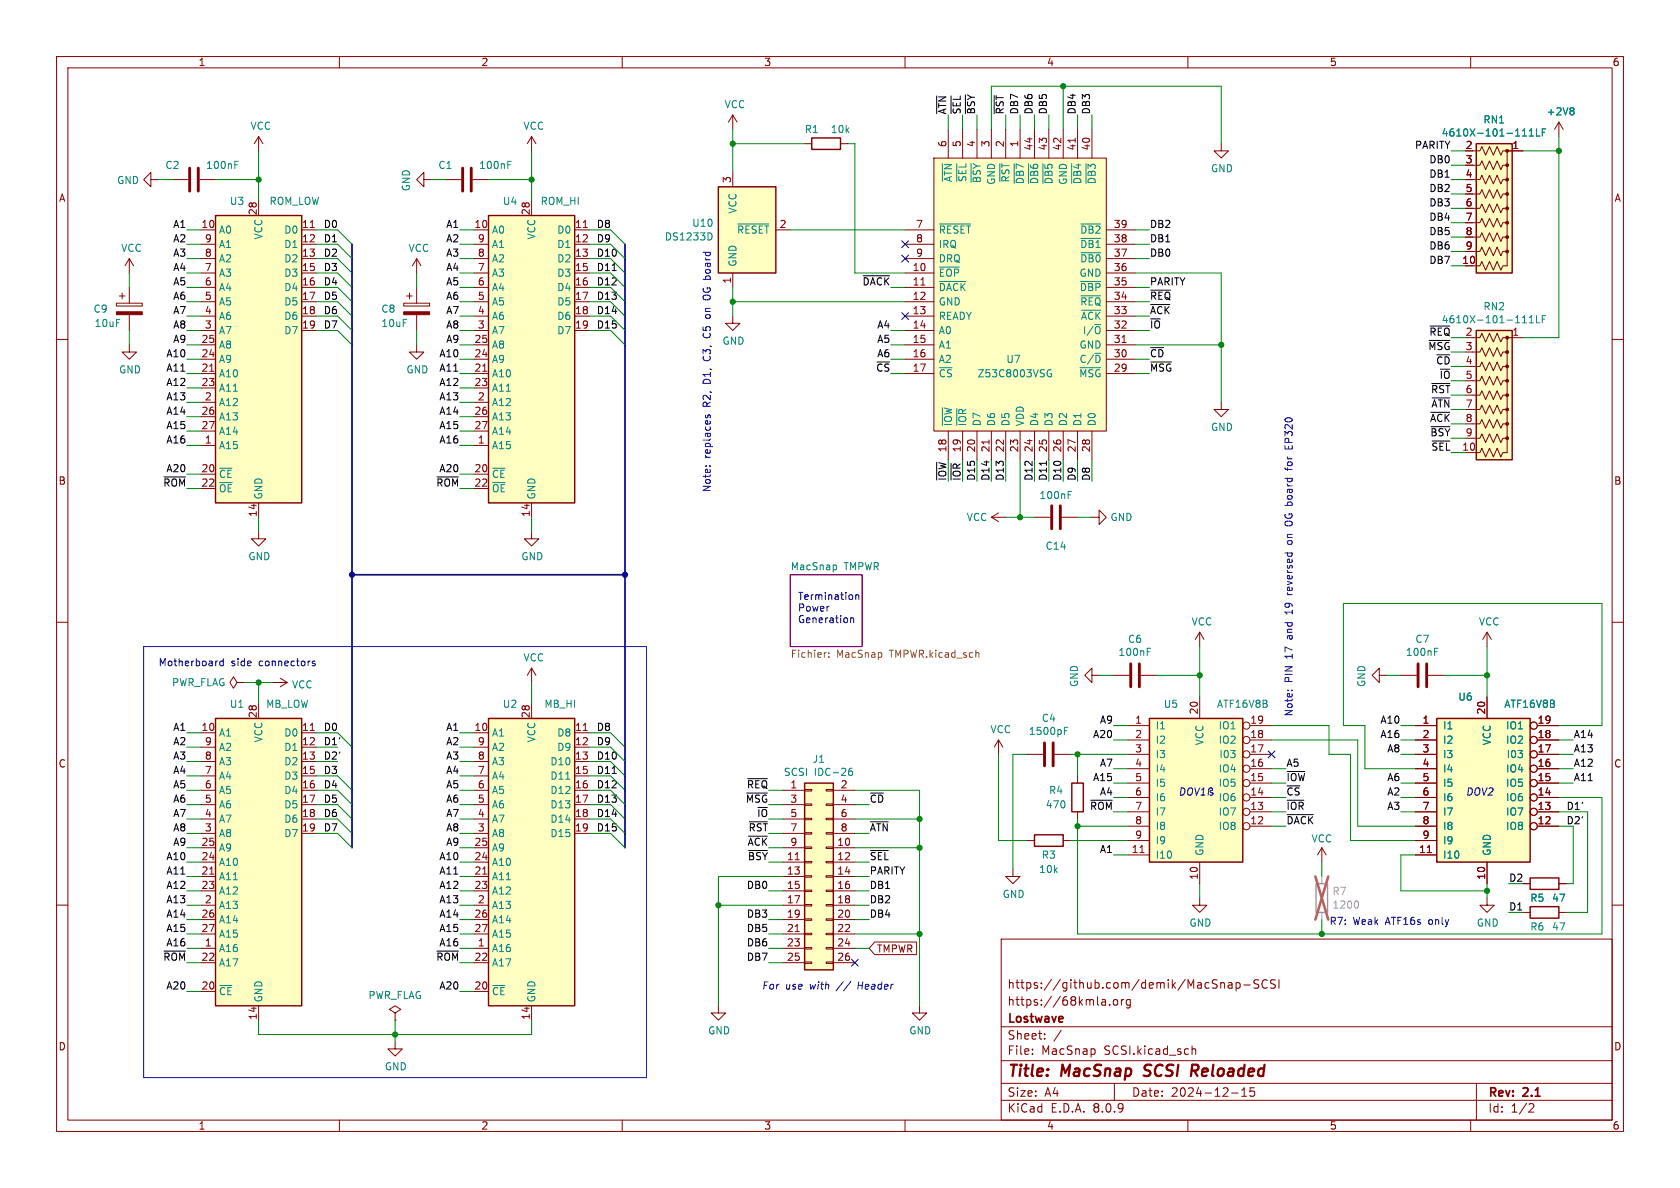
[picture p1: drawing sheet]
<svg xmlns="http://www.w3.org/2000/svg" width="297mm" height="210mm" viewBox="0 0 297 210" stroke-linecap="round" stroke-linejoin="round" font-family="sans-serif">
<defs><g id="words">
<g font-size="2.8" fill="#840000">
<text x="178" y="190.9">Title:</text>
<text x="187.7" y="190.9">MacSnap</text>
<text x="203.1" y="190.9">SCSI</text>
<text x="212.2" y="190.9">Reloaded</text>
</g>
<g font-size="2.1" fill="#840000">
<text x="178" y="178">https://68kmla.org</text>
<text x="178" y="175">https://github.com/demik/MacSnap-SCSI</text>
<text x="178" y="184">Sheet:</text>
<text x="178" y="181.2">Lostwave</text>
<text x="178" y="186.7">File:</text>
<text x="184.1" y="186.7">MacSnap</text>
<text x="195.2" y="186.7">SCSI.kicad_sch</text>
<text x="178" y="196.9">KiCad</text>
<text x="178" y="194.1">Size:</text>
<text x="184.7" y="194.1">A4</text>
<text x="185.7" y="196.9">E.D.A.</text>
<text x="193.3" y="196.9">8.0.9</text>
<text x="200" y="194.1">Date:</text>
<text x="207" y="194.1">2024-12-15</text>
<text x="263" y="194.3">Rev:</text>
<text x="263" y="196.9">Id:</text>
<text x="267.1" y="196.9">1/2</text>
<text x="269.4" y="194.3">2.1</text>
</g>
<g font-size="1.8" fill="#840000">
<text x="35" y="11.9">1</text>
<text x="85" y="11.9">2</text>
<text x="135" y="11.9">3</text>
<text x="185" y="11.9">4</text>
<text x="235" y="11.9">5</text>
<text x="285" y="11.9">6</text>
<text x="167.4" y="26.1" transform="rotate(-90 167.4 26.1)">6</text>
<text x="169.9" y="26.1" transform="rotate(-90 169.9 26.1)">5</text>
<text x="172.5" y="26.1" transform="rotate(-90 172.5 26.1)">4</text>
<text x="175" y="26.1" transform="rotate(-90 175 26.1)">3</text>
<text x="177.5" y="26.1" transform="rotate(-90 177.5 26.1)">2</text>
<text x="180.1" y="26.1" transform="rotate(-90 180.1 26.1)">1</text>
<text x="182.6" y="26.7" transform="rotate(-90 182.6 26.7)">44</text>
<text x="185.2" y="26.7" transform="rotate(-90 185.2 26.7)">43</text>
<text x="187.7" y="26.7" transform="rotate(-90 187.7 26.7)">42</text>
<text x="190.2" y="26.7" transform="rotate(-90 190.2 26.7)">41</text>
<text x="192.8" y="26.7" transform="rotate(-90 192.8 26.7)">40</text>
<text x="259" y="26.4">2</text>
<text x="259" y="29">3</text>
<text x="267.3" y="26.4">1</text>
<text x="10.3" y="35.9">A</text>
<text x="129.3" y="32.5" transform="rotate(-90 129.3 32.5)">3</text>
<text x="259" y="31.5">4</text>
<text x="259" y="34">5</text>
<text x="285.3" y="35.9">A</text>
<text x="35.5" y="40.4">10</text>
<text x="45.5" y="38.1" transform="rotate(-90 45.5 38.1)">28</text>
<text x="53.3" y="40.4">11</text>
<text x="83.8" y="40.4">10</text>
<text x="93.7" y="38.1" transform="rotate(-90 93.7 38.1)">28</text>
<text x="101.6" y="40.4">11</text>
<text x="137.7" y="40.4">2</text>
<text x="161.9" y="40.4">7</text>
<text x="196.8" y="40.4">39</text>
<text x="259" y="36.6">6</text>
<text x="259" y="39.1">7</text>
<text x="259" y="41.7">8</text>
<text x="36.1" y="45.5">8</text>
<text x="36.1" y="42.9">9</text>
<text x="53.3" y="42.9">12</text>
<text x="53.3" y="45.5">13</text>
<text x="84.4" y="45.5">8</text>
<text x="84.4" y="42.9">9</text>
<text x="101.6" y="42.9">12</text>
<text x="101.6" y="45.5">13</text>
<text x="161.9" y="42.9">8</text>
<text x="161.9" y="45.5">9</text>
<text x="196.8" y="45.5">37</text>
<text x="196.8" y="42.9">38</text>
<text x="258.4" y="46.7">10</text>
<text x="259" y="44.2">9</text>
<text x="36.1" y="53.1">5</text>
<text x="36.1" y="50.5">6</text>
<text x="36.1" y="48">7</text>
<text x="53.3" y="48">15</text>
<text x="53.3" y="50.5">16</text>
<text x="53.3" y="53.1">17</text>
<text x="84.4" y="53.1">5</text>
<text x="84.4" y="50.5">6</text>
<text x="84.4" y="48">7</text>
<text x="101.6" y="48">15</text>
<text x="101.6" y="50.5">16</text>
<text x="101.6" y="53.1">17</text>
<text x="129.3" y="50.2" transform="rotate(-90 129.3 50.2)">1</text>
<text x="161.2" y="48">10</text>
<text x="161.2" y="50.5">11</text>
<text x="161.2" y="53.1">12</text>
<text x="196.8" y="53.1">34</text>
<text x="196.8" y="50.5">35</text>
<text x="196.8" y="48">36</text>
<text x="36.1" y="58.2">3</text>
<text x="36.1" y="55.6">4</text>
<text x="53.3" y="55.6">18</text>
<text x="53.3" y="58.2">19</text>
<text x="84.4" y="58.2">3</text>
<text x="84.4" y="55.6">4</text>
<text x="101.6" y="55.6">18</text>
<text x="101.6" y="58.2">19</text>
<text x="161.2" y="55.6">13</text>
<text x="161.2" y="58.2">14</text>
<text x="196.8" y="58.2">32</text>
<text x="196.8" y="55.6">33</text>
<text x="267.3" y="59.4">1</text>
<text x="35.5" y="65.8">21</text>
<text x="35.5" y="63.2">24</text>
<text x="35.5" y="60.7">25</text>
<text x="83.8" y="65.8">21</text>
<text x="83.8" y="63.2">24</text>
<text x="83.8" y="60.7">25</text>
<text x="161.2" y="60.7">15</text>
<text x="161.2" y="63.2">16</text>
<text x="161.2" y="65.8">17</text>
<text x="196.8" y="65.8">29</text>
<text x="196.8" y="63.2">30</text>
<text x="196.8" y="60.7">31</text>
<text x="35.5" y="68.3">23</text>
<text x="36.1" y="70.9">2</text>
<text x="83.8" y="68.3">23</text>
<text x="84.4" y="70.9">2</text>
<text x="35.5" y="73.4">26</text>
<text x="35.5" y="75.9">27</text>
<text x="83.8" y="73.4">26</text>
<text x="83.8" y="75.9">27</text>
<text x="35.5" y="83.6">20</text>
<text x="36.1" y="78.5">1</text>
<text x="83.8" y="83.6">20</text>
<text x="84.4" y="78.5">1</text>
<text x="172.5" y="80.1" transform="rotate(-90 172.5 80.1)">20</text>
<text x="175" y="80.1" transform="rotate(-90 175 80.1)">21</text>
<text x="177.5" y="80.1" transform="rotate(-90 177.5 80.1)">22</text>
<text x="180.1" y="80.1" transform="rotate(-90 180.1 80.1)">23</text>
<text x="182.6" y="80.1" transform="rotate(-90 182.6 80.1)">24</text>
<text x="185.2" y="80.1" transform="rotate(-90 185.2 80.1)">25</text>
<text x="187.7" y="80.1" transform="rotate(-90 187.7 80.1)">26</text>
<text x="190.2" y="80.1" transform="rotate(-90 190.2 80.1)">27</text>
<text x="192.8" y="80.1" transform="rotate(-90 192.8 80.1)">28</text>
<text x="10.3" y="85.9">B</text>
<text x="285.3" y="85.9">B</text>
<text x="45.5" y="91.5" transform="rotate(-90 45.5 91.5)">14</text>
<text x="93.7" y="91.5" transform="rotate(-90 93.7 91.5)">14</text>
<text x="35.5" y="129.3">10</text>
<text x="36.1" y="131.8">9</text>
<text x="45.5" y="127" transform="rotate(-90 45.5 127)">28</text>
<text x="53.3" y="129.3">11</text>
<text x="53.3" y="131.8">12</text>
<text x="83.8" y="129.3">10</text>
<text x="84.4" y="131.8">9</text>
<text x="93.7" y="127" transform="rotate(-90 93.7 127)">28</text>
<text x="101.6" y="129.3">11</text>
<text x="101.6" y="131.8">12</text>
<text x="200.6" y="128">1</text>
<text x="200.6" y="130.6">2</text>
<text x="211.8" y="126.4" transform="rotate(-90 211.8 126.4)">20</text>
<text x="220.9" y="130.6">18</text>
<text x="220.9" y="128">19</text>
<text x="251.4" y="128">1</text>
<text x="251.4" y="130.6">2</text>
<text x="262.6" y="126.4" transform="rotate(-90 262.6 126.4)">20</text>
<text x="271.7" y="130.6">18</text>
<text x="271.7" y="128">19</text>
<text x="10.3" y="135.9">C</text>
<text x="36.1" y="136.9">7</text>
<text x="36.1" y="134.4">8</text>
<text x="53.3" y="134.4">13</text>
<text x="53.3" y="136.9">15</text>
<text x="84.4" y="136.9">7</text>
<text x="84.4" y="134.4">8</text>
<text x="101.6" y="134.4">13</text>
<text x="101.6" y="136.9">15</text>
<text x="200.6" y="133.1">3</text>
<text x="200.6" y="135.6">4</text>
<text x="220.9" y="135.6">16</text>
<text x="220.9" y="133.1">17</text>
<text x="251.4" y="133.1">3</text>
<text x="251.4" y="135.6">4</text>
<text x="271.7" y="135.6">16</text>
<text x="271.7" y="133.1">17</text>
<text x="285.3" y="135.9">C</text>
<text x="36.1" y="142">5</text>
<text x="36.1" y="139.4">6</text>
<text x="53.3" y="139.4">16</text>
<text x="53.3" y="142">17</text>
<text x="84.4" y="142">5</text>
<text x="84.4" y="139.4">6</text>
<text x="101.6" y="139.4">16</text>
<text x="101.6" y="142">17</text>
<text x="139.6" y="139.4">1</text>
<text x="139.6" y="142">3</text>
<text x="148.5" y="139.4">2</text>
<text x="148.5" y="142">4</text>
<text x="200.6" y="138.2">5</text>
<text x="200.6" y="140.7">6</text>
<text x="200.6" y="143.3">7</text>
<text x="220.9" y="143.3">13</text>
<text x="220.9" y="140.7">14</text>
<text x="220.9" y="138.2">15</text>
<text x="251.4" y="138.2">5</text>
<text x="251.4" y="140.7">6</text>
<text x="251.4" y="143.3">7</text>
<text x="271.7" y="143.3">13</text>
<text x="271.7" y="140.7">14</text>
<text x="271.7" y="138.2">15</text>
<text x="35.5" y="149.6">25</text>
<text x="36.1" y="147.1">3</text>
<text x="36.1" y="144.5">4</text>
<text x="53.3" y="144.5">18</text>
<text x="53.3" y="147.1">19</text>
<text x="83.8" y="149.6">25</text>
<text x="84.4" y="147.1">3</text>
<text x="84.4" y="144.5">4</text>
<text x="101.6" y="144.5">18</text>
<text x="101.6" y="147.1">19</text>
<text x="139.6" y="144.5">5</text>
<text x="139.6" y="147.1">7</text>
<text x="139.6" y="149.6">9</text>
<text x="147.9" y="149.6">10</text>
<text x="148.5" y="144.5">6</text>
<text x="148.5" y="147.1">8</text>
<text x="200.6" y="145.8">8</text>
<text x="200.6" y="148.3">9</text>
<text x="220.9" y="145.8">12</text>
<text x="251.4" y="145.8">8</text>
<text x="251.4" y="148.3">9</text>
<text x="271.7" y="145.8">12</text>
<text x="35.5" y="154.7">21</text>
<text x="35.5" y="152.1">24</text>
<text x="83.8" y="154.7">21</text>
<text x="83.8" y="152.1">24</text>
<text x="139" y="154.7">13</text>
<text x="147.9" y="152.1">12</text>
<text x="147.9" y="154.7">14</text>
<text x="200" y="150.9">11</text>
<text x="211.8" y="155.6" transform="rotate(-90 211.8 155.6)">10</text>
<text x="250.8" y="150.9">11</text>
<text x="262.6" y="155.6" transform="rotate(-90 262.6 155.6)">10</text>
<text x="35.5" y="157.2">23</text>
<text x="36.1" y="159.8">2</text>
<text x="83.8" y="157.2">23</text>
<text x="84.4" y="159.8">2</text>
<text x="139" y="157.2">15</text>
<text x="139" y="159.8">17</text>
<text x="147.9" y="157.2">16</text>
<text x="147.9" y="159.8">18</text>
<text x="35.5" y="162.3">26</text>
<text x="35.5" y="164.8">27</text>
<text x="36.1" y="167.4">1</text>
<text x="83.8" y="162.3">26</text>
<text x="83.8" y="164.8">27</text>
<text x="84.4" y="167.4">1</text>
<text x="139" y="162.3">19</text>
<text x="139" y="164.8">21</text>
<text x="139" y="167.4">23</text>
<text x="147.9" y="162.3">20</text>
<text x="147.9" y="164.8">22</text>
<text x="147.9" y="167.4">24</text>
<text x="139" y="169.9">25</text>
<text x="147.9" y="169.9">26</text>
<text x="154.9" y="168.6">TMPWR</text>
<text x="35.5" y="175">20</text>
<text x="83.8" y="175">20</text>
<text x="10.3" y="185.9">D</text>
<text x="45.5" y="180.4" transform="rotate(-90 45.5 180.4)">14</text>
<text x="93.7" y="180.4" transform="rotate(-90 93.7 180.4)">14</text>
<text x="285.3" y="185.9">D</text>
<text x="35" y="199.9">1</text>
<text x="85" y="199.9">2</text>
<text x="135" y="199.9">3</text>
<text x="185" y="199.9">4</text>
<text x="235" y="199.9">5</text>
<text x="285" y="199.9">6</text>
</g>
<g font-size="1.8" fill="#008484">
<text x="44.2" y="23.1">VCC</text>
<text x="92.4" y="23.1">VCC</text>
<text x="128" y="19.3">VCC</text>
<text x="142.2" y="23.7">R1</text>
<text x="146.8" y="23.7">10k</text>
<text x="262.2" y="22">RN1</text>
<text x="273.3" y="20.6">+2V8</text>
<text x="254.8" y="24.3">4610X-101-111LF</text>
<text x="20.6" y="32.7">GND</text>
<text x="29.1" y="30.1">C2</text>
<text x="36.3" y="30.1">100nF</text>
<text x="72.7" y="33.9" transform="rotate(-90 72.7 33.9)">GND</text>
<text x="77.4" y="30.1">C1</text>
<text x="84.6" y="30.1">100nF</text>
<text x="168.5" y="32.3" transform="rotate(-90 168.5 32.3)">~{ATN}</text>
<text x="171" y="32.3" transform="rotate(-90 171 32.3)">~{SEL}</text>
<text x="173.6" y="32.5" transform="rotate(-90 173.6 32.5)">~{BSY}</text>
<text x="176.1" y="32.8" transform="rotate(-90 176.1 32.8)">GND</text>
<text x="178.7" y="32.4" transform="rotate(-90 178.7 32.4)">~{RST}</text>
<text x="181.2" y="32.7" transform="rotate(-90 181.2 32.7)">~{DB7}</text>
<text x="183.7" y="32.7" transform="rotate(-90 183.7 32.7)">~{DB6}</text>
<text x="186.3" y="32.7" transform="rotate(-90 186.3 32.7)">~{DB5}</text>
<text x="188.8" y="32.8" transform="rotate(-90 188.8 32.8)">GND</text>
<text x="191.4" y="32.7" transform="rotate(-90 191.4 32.7)">~{DB4}</text>
<text x="193.9" y="32.7" transform="rotate(-90 193.9 32.7)">~{DB3}</text>
<text x="214" y="30.7">GND</text>
<text x="38.6" y="41.5">A0</text>
<text x="40.5" y="36.4">U3</text>
<text x="47.6" y="36.4">ROM_LOW</text>
<text x="50.1" y="41.5">D0</text>
<text x="86.9" y="41.5">A0</text>
<text x="88.8" y="36.4">U4</text>
<text x="95.5" y="36.4">ROM_HI</text>
<text x="98.4" y="41.5">D0</text>
<text x="122.3" y="40.3">U10</text>
<text x="130.2" y="41.5">~{RESET}</text>
<text x="130.4" y="37.9" transform="rotate(-90 130.4 37.9)">VCC</text>
<text x="165.9" y="41.5">~{RESET}</text>
<text x="190.9" y="41.5">~{DB2}</text>
<text x="21.3" y="44.7">VCC</text>
<text x="38.6" y="46.6">A2</text>
<text x="38.6" y="44">A1</text>
<text x="46.6" y="42.4" transform="rotate(-90 46.6 42.4)">VCC</text>
<text x="50.1" y="44">D1</text>
<text x="50.1" y="46.6">D2</text>
<text x="72.1" y="44.7">VCC</text>
<text x="86.9" y="46.6">A2</text>
<text x="86.9" y="44">A1</text>
<text x="94.8" y="42.4" transform="rotate(-90 94.8 42.4)">VCC</text>
<text x="98.4" y="44">D1</text>
<text x="98.4" y="46.6">D2</text>
<text x="117.4" y="42.7">DS1233D</text>
<text x="130.4" y="47.2" transform="rotate(-90 130.4 47.2)">GND</text>
<text x="165.9" y="44">IRQ</text>
<text x="165.9" y="46.6">DRQ</text>
<text x="190.9" y="46.6">~{DB0}</text>
<text x="190.9" y="44">~{DB1}</text>
<text x="38.6" y="51.7">A4</text>
<text x="38.6" y="49.1">A3</text>
<text x="50.1" y="49.1">D3</text>
<text x="50.1" y="51.7">D4</text>
<text x="86.9" y="51.7">A4</text>
<text x="86.9" y="49.1">A3</text>
<text x="98.4" y="49.1">D3</text>
<text x="98.4" y="51.7">D4</text>
<text x="165.9" y="49.1">~{EOP}</text>
<text x="165.9" y="51.7">~{DACK}</text>
<text x="190.7" y="49.1">GND</text>
<text x="190.8" y="51.7">~{DBP}</text>
<text x="16.4" y="55.5">C9</text>
<text x="16.6" y="58">10uF</text>
<text x="38.6" y="59.3">A7</text>
<text x="38.6" y="56.7">A6</text>
<text x="38.6" y="54.2">A5</text>
<text x="50.1" y="54.2">D5</text>
<text x="50.1" y="56.7">D6</text>
<text x="50.1" y="59.3">D7</text>
<text x="67.3" y="55.5">C8</text>
<text x="67.3" y="58">10uF</text>
<text x="86.9" y="59.3">A7</text>
<text x="86.9" y="56.7">A6</text>
<text x="86.9" y="54.2">A5</text>
<text x="98.4" y="54.2">D5</text>
<text x="98.4" y="56.7">D6</text>
<text x="98.4" y="59.3">D7</text>
<text x="165.9" y="54.2">GND</text>
<text x="165.9" y="56.7">READY</text>
<text x="165.9" y="59.3">A0</text>
<text x="190.9" y="54.2">~{REQ}</text>
<text x="191" y="56.7">~{ACK}</text>
<text x="191.3" y="59.3">I/~{O}</text>
<text x="254.8" y="57.4">4610X-101-111LF</text>
<text x="262.2" y="55">RN2</text>
<text x="38.6" y="64.4">A9</text>
<text x="38.6" y="61.8">A8</text>
<text x="86.9" y="64.4">A9</text>
<text x="86.9" y="61.8">A8</text>
<text x="127.6" y="61.1">GND</text>
<text x="165.9" y="61.8">A1</text>
<text x="165.9" y="64.4">A2</text>
<text x="177.8" y="64.4">U7</text>
<text x="190.7" y="64.4">C/~{D}</text>
<text x="190.7" y="61.8">GND</text>
<text x="21" y="66.2">GND</text>
<text x="38.6" y="72">A12</text>
<text x="38.6" y="66.9">A10</text>
<text x="38.6" y="69.4">A11</text>
<text x="71.8" y="66.2">GND</text>
<text x="86.9" y="72">A12</text>
<text x="86.9" y="66.9">A10</text>
<text x="86.9" y="69.4">A11</text>
<text x="165.9" y="66.9">~{CS}</text>
<text x="172.7" y="66.9">Z53C8003VSG</text>
<text x="190.7" y="66.9">~{MSG}</text>
<text x="38.6" y="74.5">A13</text>
<text x="38.6" y="77.1">A14</text>
<text x="86.9" y="74.5">A13</text>
<text x="86.9" y="77.1">A14</text>
<text x="168.5" y="75.4" transform="rotate(-90 168.5 75.4)">~{IOW}</text>
<text x="171" y="75.4" transform="rotate(-90 171 75.4)">~{IOR}</text>
<text x="173.6" y="75.4" transform="rotate(-90 173.6 75.4)">D7</text>
<text x="176.1" y="75.4" transform="rotate(-90 176.1 75.4)">D6</text>
<text x="178.7" y="75.4" transform="rotate(-90 178.7 75.4)">D5</text>
<text x="181.2" y="75.4" transform="rotate(-90 181.2 75.4)">VDD</text>
<text x="183.7" y="75.4" transform="rotate(-90 183.7 75.4)">D4</text>
<text x="186.3" y="75.4" transform="rotate(-90 186.3 75.4)">D3</text>
<text x="188.8" y="75.4" transform="rotate(-90 188.8 75.4)">D2</text>
<text x="191.4" y="75.4" transform="rotate(-90 191.4 75.4)">D1</text>
<text x="193.9" y="75.4" transform="rotate(-90 193.9 75.4)">D0</text>
<text x="214" y="76.4">GND</text>
<text x="38.6" y="79.6">A15</text>
<text x="86.9" y="79.6">A15</text>
<text x="38.6" y="84.7">~{CE}</text>
<text x="38.6" y="87.2">~{OE}</text>
<text x="46.6" y="88.4" transform="rotate(-90 46.6 88.4)">GND</text>
<text x="86.9" y="84.7">~{CE}</text>
<text x="86.9" y="87.2">~{OE}</text>
<text x="94.8" y="88.4" transform="rotate(-90 94.8 88.4)">GND</text>
<text x="183.7" y="88.4">100nF</text>
<text x="170.8" y="92.3">VCC</text>
<text x="196.2" y="92.3">GND</text>
<text x="43.8" y="99.2">GND</text>
<text x="92.1" y="99.2">GND</text>
<text x="139.7" y="100.9">MacSnap</text>
<text x="149.2" y="100.9">TMPWR</text>
<text x="184.7" y="97.4">C14</text>
<text x="199.3" y="113.8">C6</text>
<text x="210.6" y="110.8">VCC</text>
<text x="250.1" y="113.8">C7</text>
<text x="261.4" y="110.8">VCC</text>
<text x="92.4" y="117.1">VCC</text>
<text x="197.6" y="116.2">100nF</text>
<text x="248.4" y="116.2">100nF</text>
<text x="30.3" y="121.5">PWR_FLAG</text>
<text x="40.5" y="125.3">U1</text>
<text x="46.9" y="125.3">MB_LOW</text>
<text x="51.5" y="121.9">VCC</text>
<text x="88.8" y="125.3">U2</text>
<text x="96.1" y="125.3">MB_HI</text>
<text x="190.8" y="121.5" transform="rotate(-90 190.8 121.5)">GND</text>
<text x="205.6" y="125.3">U5</text>
<text x="215" y="125.3">ATF16V8B</text>
<text x="241.6" y="121.5" transform="rotate(-90 241.6 121.5)">GND</text>
<text x="257.7" y="124.1">U6</text>
<text x="265.8" y="125.3">ATF16V8B</text>
<text x="38.6" y="130.4">A1</text>
<text x="46.6" y="131.3" transform="rotate(-90 46.6 131.3)">VCC</text>
<text x="50.1" y="130.4">D0</text>
<text x="86.9" y="130.4">A1</text>
<text x="94.8" y="131.3" transform="rotate(-90 94.8 131.3)">VCC</text>
<text x="98.4" y="130.4">D8</text>
<text x="175" y="129.8">VCC</text>
<text x="181.8" y="130.1">1500pF</text>
<text x="184.1" y="127.8">C4</text>
<text x="204.2" y="129.1">I1</text>
<text x="204.2" y="131.7">I2</text>
<text x="213" y="131.8" transform="rotate(-90 213 131.8)">VCC</text>
<text x="215.3" y="131.7">IO2</text>
<text x="215.3" y="129.1">IO1</text>
<text x="255" y="129.1">I1</text>
<text x="255" y="131.7">I2</text>
<text x="263.8" y="131.8" transform="rotate(-90 263.8 131.8)">VCC</text>
<text x="266.1" y="131.7">IO2</text>
<text x="266.1" y="129.1">IO1</text>
<text x="38.6" y="135.5">A3</text>
<text x="38.6" y="132.9">A2</text>
<text x="50.1" y="132.9">D1</text>
<text x="50.1" y="135.5">D2</text>
<text x="86.9" y="135.5">A3</text>
<text x="86.9" y="132.9">A2</text>
<text x="97.2" y="135.5">D10</text>
<text x="98.4" y="132.9">D9</text>
<text x="138.5" y="137.4">SCSI</text>
<text x="143.6" y="135.1">J1</text>
<text x="143.9" y="137.4">IDC-26</text>
<text x="204.2" y="134.2">I3</text>
<text x="204.2" y="136.8">I4</text>
<text x="215.3" y="136.8">IO4</text>
<text x="215.5" y="134.2">I03</text>
<text x="255" y="134.2">I3</text>
<text x="255" y="136.8">I4</text>
<text x="266.1" y="136.8">IO4</text>
<text x="266.3" y="134.2">I03</text>
<text x="38.6" y="143.1">A6</text>
<text x="38.6" y="140.6">A5</text>
<text x="38.6" y="138">A4</text>
<text x="50.1" y="138">D3</text>
<text x="50.1" y="140.6">D4</text>
<text x="50.1" y="143.1">D5</text>
<text x="86.9" y="143.1">A6</text>
<text x="86.9" y="140.6">A5</text>
<text x="86.9" y="138">A4</text>
<text x="97.2" y="138">D11</text>
<text x="97.2" y="140.6">D12</text>
<text x="97.2" y="143.1">D13</text>
<text x="184.8" y="143.1">470</text>
<text x="185.3" y="140.6">R4</text>
<text x="204.2" y="139.3">I5</text>
<text x="204.2" y="141.8">I6</text>
<text x="215.3" y="141.8">IO6</text>
<text x="215.3" y="139.3">IO5</text>
<text x="255" y="139.3">I5</text>
<text x="255" y="141.8">I6</text>
<text x="266.1" y="141.8">IO6</text>
<text x="266.1" y="139.3">IO5</text>
<text x="38.6" y="148.2">A8</text>
<text x="38.6" y="145.6">A7</text>
<text x="50.1" y="145.6">D6</text>
<text x="50.1" y="148.2">D7</text>
<text x="86.9" y="148.2">A8</text>
<text x="86.9" y="145.6">A7</text>
<text x="97.2" y="145.6">D14</text>
<text x="97.2" y="148.2">D15</text>
<text x="204.2" y="144.4">I7</text>
<text x="204.2" y="146.9">I8</text>
<text x="204.2" y="149.5">I9</text>
<text x="215.3" y="146.9">IO8</text>
<text x="215.3" y="144.4">IO7</text>
<text x="231.8" y="149.1">VCC</text>
<text x="255" y="144.4">I7</text>
<text x="255" y="146.9">I8</text>
<text x="255" y="149.5">I9</text>
<text x="266.1" y="146.9">IO8</text>
<text x="266.1" y="144.4">IO7</text>
<text x="38.6" y="155.8">A11</text>
<text x="38.6" y="153.3">A10</text>
<text x="38.6" y="150.7">A9</text>
<text x="86.9" y="155.8">A11</text>
<text x="86.9" y="153.3">A10</text>
<text x="86.9" y="150.7">A9</text>
<text x="183.6" y="154.5">10k</text>
<text x="184.1" y="152">R3</text>
<text x="204.2" y="152">I10</text>
<text x="213" y="151.4" transform="rotate(-90 213 151.4)">GND</text>
<text x="255" y="152">I10</text>
<text x="263.8" y="151.4" transform="rotate(-90 263.8 151.4)">GND</text>
<text x="38.6" y="160.9">A13</text>
<text x="38.6" y="158.3">A12</text>
<text x="86.9" y="160.9">A13</text>
<text x="86.9" y="158.3">A12</text>
<text x="177.2" y="158.9">GND</text>
<text x="270.4" y="159.6">R5</text>
<text x="274.3" y="159.6">47</text>
<text x="38.6" y="163.4">A14</text>
<text x="38.6" y="166">A15</text>
<text x="86.9" y="163.4">A14</text>
<text x="86.9" y="166">A15</text>
<text x="210.2" y="164">GND</text>
<text x="261" y="164">GND</text>
<text x="270.4" y="164.7">R6</text>
<text x="274.3" y="164.7">47</text>
<text x="38.6" y="168.5">A16</text>
<text x="38.6" y="171">A17</text>
<text x="86.9" y="168.5">A16</text>
<text x="86.9" y="171">A17</text>
<text x="38.6" y="176.1">~{CE}</text>
<text x="46.6" y="177.3" transform="rotate(-90 46.6 177.3)">GND</text>
<text x="65" y="176.8">PWR_FLAG</text>
<text x="86.9" y="176.1">~{CE}</text>
<text x="94.8" y="177.3" transform="rotate(-90 94.8 177.3)">GND</text>
<text x="125.1" y="183.1">GND</text>
<text x="160.7" y="183.1">GND</text>
<text x="67.9" y="189.4">GND</text>
</g>
<g font-size="1.8">
<text x="167.4" y="20.3" transform="rotate(-90 167.4 20.3)">~{ATN}</text>
<text x="169.9" y="20.3" transform="rotate(-90 169.9 20.3)">~{SEL}</text>
<text x="172.5" y="20.3" transform="rotate(-90 172.5 20.3)">~{BSY}</text>
<text x="177.5" y="20.3" transform="rotate(-90 177.5 20.3)">~{RST}</text>
<text x="180.1" y="20.3" transform="rotate(-90 180.1 20.3)">DB7</text>
<text x="182.6" y="20.3" transform="rotate(-90 182.6 20.3)">DB6</text>
<text x="185.2" y="20.3" transform="rotate(-90 185.2 20.3)">DB5</text>
<text x="190.2" y="20.3" transform="rotate(-90 190.2 20.3)">DB4</text>
<text x="192.8" y="20.3" transform="rotate(-90 192.8 20.3)">DB3</text>
<text x="250" y="26.4">PARITY</text>
<text x="252.6" y="28.9">DB0</text>
<text x="252.6" y="31.5">DB1</text>
<text x="252.6" y="34">DB2</text>
<text x="30.5" y="40.4">A1</text>
<text x="57.1" y="40.4">D0</text>
<text x="78.8" y="40.4">A1</text>
<text x="105.4" y="40.4">D8</text>
<text x="203.2" y="40.4">DB2</text>
<text x="252.6" y="36.6">DB3</text>
<text x="252.6" y="39.1">DB4</text>
<text x="252.6" y="41.6">DB5</text>
<text x="30.5" y="45.5">A3</text>
<text x="30.5" y="42.9">A2</text>
<text x="30.5" y="48">A4</text>
<text x="57.1" y="42.9">D1</text>
<text x="57.1" y="45.5">D2</text>
<text x="57.1" y="48">D3</text>
<text x="78.8" y="48">A4</text>
<text x="78.8" y="45.5">A3</text>
<text x="78.8" y="42.9">A2</text>
<text x="105.4" y="42.9">D9</text>
<text x="105.4" y="45.5">D10</text>
<text x="105.4" y="48">D11</text>
<text x="203.2" y="42.9">DB1</text>
<text x="203.2" y="45.5">DB0</text>
<text x="252.6" y="46.7">DB7</text>
<text x="252.6" y="44.2">DB6</text>
<text x="30.5" y="50.5">A5</text>
<text x="30.5" y="53.1">A6</text>
<text x="57.1" y="50.5">D4</text>
<text x="57.1" y="53.1">D5</text>
<text x="78.8" y="53.1">A6</text>
<text x="78.8" y="50.5">A5</text>
<text x="105.4" y="53.1">D13</text>
<text x="105.4" y="50.5">D12</text>
<text x="203.2" y="53.1">~{REQ}</text>
<text x="203.2" y="50.5">PARITY</text>
<text x="30.5" y="58.2">A8</text>
<text x="30.5" y="55.6">A7</text>
<text x="57.1" y="58.2">D7</text>
<text x="57.1" y="55.6">D6</text>
<text x="78.8" y="55.6">A7</text>
<text x="78.8" y="58.2">A8</text>
<text x="105.4" y="55.6">D14</text>
<text x="105.4" y="58.2">D15</text>
<text x="155" y="58.2">A4</text>
<text x="203.2" y="58.2">~{IO}</text>
<text x="203.2" y="55.6">~{ACK}</text>
<text x="29.3" y="65.8">A11</text>
<text x="29.3" y="63.2">A10</text>
<text x="30.5" y="60.7">A9</text>
<text x="77.6" y="65.8">A11</text>
<text x="77.6" y="63.2">A10</text>
<text x="78.8" y="60.7">A9</text>
<text x="154.8" y="65.8">~{CS}</text>
<text x="155" y="63.2">A6</text>
<text x="155" y="60.7">A5</text>
<text x="203.2" y="63.2">~{CD}</text>
<text x="203.2" y="65.8">~{MSG}</text>
<text x="29.3" y="68.3">A12</text>
<text x="29.3" y="70.9">A13</text>
<text x="77.6" y="70.9">A13</text>
<text x="77.6" y="68.3">A12</text>
<text x="29.3" y="75.9">A15</text>
<text x="29.3" y="73.4">A14</text>
<text x="77.6" y="75.9">A15</text>
<text x="77.6" y="73.4">A14</text>
<text x="29.3" y="78.5">A16</text>
<text x="29.3" y="83.6">A20</text>
<text x="77.6" y="83.6">A20</text>
<text x="77.6" y="78.5">A16</text>
<text x="167.4" y="85.1" transform="rotate(-90 167.4 85.1)">~{IOW}18</text>
<text x="169.9" y="85.1" transform="rotate(-90 169.9 85.1)">~{IOR}19</text>
<text x="172.5" y="85.1" transform="rotate(-90 172.5 85.1)">D15</text>
<text x="175" y="85.1" transform="rotate(-90 175 85.1)">D14</text>
<text x="177.5" y="85.1" transform="rotate(-90 177.5 85.1)">D13</text>
<text x="182.6" y="85.1" transform="rotate(-90 182.6 85.1)">D12</text>
<text x="185.2" y="85.1" transform="rotate(-90 185.2 85.1)">D11</text>
<text x="187.7" y="85.1" transform="rotate(-90 187.7 85.1)">D10</text>
<text x="190.2" y="85.1" transform="rotate(-90 190.2 85.1)">D9</text>
<text x="192.8" y="85.1" transform="rotate(-90 192.8 85.1)">D8</text>
<text x="30.5" y="129.3">A1</text>
<text x="30.5" y="131.8">A2</text>
<text x="57.1" y="129.3">D0</text>
<text x="57.1" y="131.8">D1'</text>
<text x="78.8" y="131.8">A2</text>
<text x="78.8" y="129.3">A1</text>
<text x="105.4" y="131.8">D9</text>
<text x="105.4" y="129.3">D8</text>
<text x="193.1" y="130.5">A20</text>
<text x="194.3" y="128">A9</text>
<text x="243.9" y="130.5">A16</text>
<text x="243.9" y="128">A10</text>
<text x="278.1" y="130.5">A14</text>
<text x="30.5" y="134.4">A3</text>
<text x="30.5" y="136.9">A4</text>
<text x="57.1" y="136.9">D3</text>
<text x="57.1" y="134.4">D2'</text>
<text x="78.8" y="136.9">A4</text>
<text x="78.8" y="134.4">A3</text>
<text x="105.4" y="136.9">D11</text>
<text x="105.4" y="134.4">D10</text>
<text x="194.3" y="135.6">A7</text>
<text x="227.3" y="135.6">A5</text>
<text x="245.1" y="133.1">A8</text>
<text x="278.1" y="133.1">A13</text>
<text x="278.1" y="135.6">A12</text>
<text x="30.5" y="142">A6</text>
<text x="30.5" y="139.4">A5</text>
<text x="57.1" y="142">D5</text>
<text x="57.1" y="139.4">D4</text>
<text x="78.8" y="139.4">A5</text>
<text x="78.8" y="142">A6</text>
<text x="105.4" y="142">D13</text>
<text x="105.4" y="139.4">D12</text>
<text x="153.7" y="142">~{CD}</text>
<text x="193.1" y="138.2">A15</text>
<text x="194.3" y="140.7">A4</text>
<text x="227.3" y="140.7">~{CS}</text>
<text x="227.3" y="143.2">~{IOR}</text>
<text x="227.3" y="138.2">~{IOW}</text>
<text x="245.1" y="138.2">A6</text>
<text x="245.1" y="143.2">A3</text>
<text x="245.1" y="140.7">A2</text>
<text x="276.9" y="143.2">D1'</text>
<text x="278.1" y="138.2">A11</text>
<text x="30.5" y="147.1">A8</text>
<text x="30.5" y="149.6">A9</text>
<text x="30.5" y="144.5">A7</text>
<text x="57.1" y="147.1">D7</text>
<text x="57.1" y="144.5">D6</text>
<text x="78.8" y="149.6">A9</text>
<text x="78.8" y="147.1">A8</text>
<text x="78.8" y="144.5">A7</text>
<text x="105.4" y="147.1">D15</text>
<text x="105.4" y="144.5">D14</text>
<text x="133.8" y="144.5">~{IO}</text>
<text x="153.7" y="147.1">~{ATN}</text>
<text x="227.3" y="145.8">~{DACK}</text>
<text x="276.9" y="145.8">D2'</text>
<text x="29.3" y="152.1">A10</text>
<text x="29.3" y="154.7">A11</text>
<text x="77.6" y="154.7">A11</text>
<text x="77.6" y="152.1">A10</text>
<text x="153.7" y="154.7">PARITY</text>
<text x="153.7" y="152.1">~{SEL}</text>
<text x="194.3" y="150.9">A1</text>
<text x="29.3" y="159.8">A13</text>
<text x="29.3" y="157.2">A12</text>
<text x="77.6" y="157.2">A12</text>
<text x="77.6" y="159.8">A13</text>
<text x="131.9" y="157.2">DB0</text>
<text x="153.7" y="159.8">DB2</text>
<text x="153.7" y="157.2">DB1</text>
<text x="266.7" y="161">D1</text>
<text x="29.3" y="164.8">A15</text>
<text x="29.3" y="167.4">A16</text>
<text x="29.3" y="162.3">A14</text>
<text x="77.6" y="164.8">A15</text>
<text x="77.6" y="162.3">A14</text>
<text x="77.6" y="167.4">A16</text>
<text x="131.9" y="164.8">DB5</text>
<text x="131.9" y="167.4">DB6</text>
<text x="131.9" y="162.3">DB3</text>
<text x="153.7" y="162.3">DB4</text>
<text x="131.9" y="169.9">DB7</text>
<text x="29.3" y="175">A20</text>
<text x="77.6" y="175">A20</text>
</g>
<g font-size="1.8" fill="#0000c2">
<text x="125.7" y="51.9" transform="rotate(-90 125.7 51.9)">OG board</text>
<text x="125.7" y="59.1" transform="rotate(-90 125.7 59.1)">C5</text>
<text x="125.7" y="55.4" transform="rotate(-90 125.7 55.4)">on</text>
<text x="125.7" y="63.3" transform="rotate(-90 125.7 63.3)">C3,</text>
<text x="125.7" y="71.8" transform="rotate(-90 125.7 71.8)">R2,</text>
<text x="125.7" y="67.6" transform="rotate(-90 125.7 67.6)">D1,</text>
<text x="228.6" y="77.7" transform="rotate(-90 228.6 77.7)">EP320</text>
<text x="125.7" y="81" transform="rotate(-90 125.7 81)">replaces</text>
<text x="228.6" y="81.6" transform="rotate(-90 228.6 81.6)">for</text>
<text x="125.7" y="87.1" transform="rotate(-90 125.7 87.1)">Note:</text>
<text x="228.6" y="95.4" transform="rotate(-90 228.6 95.4)">on</text>
<text x="228.6" y="91.9" transform="rotate(-90 228.6 91.9)">OG board</text>
<text x="141" y="106.2">Termination</text>
<text x="228.6" y="104.5" transform="rotate(-90 228.6 104.5)">reversed</text>
<text x="141" y="108.2">Power</text>
<text x="141" y="110.2">Generation</text>
<text x="228.6" y="112.7" transform="rotate(-90 228.6 112.7)">and</text>
<text x="228.6" y="108.1" transform="rotate(-90 228.6 108.1)">19</text>
<text x="27.9" y="117.9">Motherboard</text>
<text x="40.8" y="117.9">side</text>
<text x="45.9" y="117.9">connectors</text>
<text x="228.6" y="116.3" transform="rotate(-90 228.6 116.3)">17</text>
<text x="228.6" y="120.7" transform="rotate(-90 228.6 120.7)">PIN</text>
<text x="228.6" y="126.8" transform="rotate(-90 228.6 126.8)">Note:</text>
<text x="259.1" y="140.7">DOV2</text>
<text x="234.9" y="163.6">R7:</text>
<text x="239.2" y="163.6">Weak</text>
<text x="245.1" y="163.6">ATF16s</text>
<text x="252.9" y="163.6">only</text>
<text x="134.6" y="175">For</text>
<text x="138.8" y="175">use</text>
<text x="143.3" y="175">with</text>
<text x="152.1" y="175">Header</text>
</g>
<g font-size="1.8" fill="#008400">
<text x="152.4" y="50.5">~{DACK}</text>
<text x="252.6" y="59.4">~{REQ} 2</text>
<text x="252.4" y="62">~{MSG} 3</text>
<text x="253.8" y="64.5">~{CD} 4</text>
<text x="252.9" y="69.6">~{RST} 6</text>
<text x="254.4" y="67">~{IO} 5</text>
<text x="252.7" y="74.7">~{ACK} 8</text>
<text x="252.8" y="77.2">~{BSY} 9</text>
<text x="253" y="72.1">~{ATN} 7</text>
<text x="253" y="79.7">~{SEL}10</text>
<text x="28.8" y="86.1">~{ROM} 22</text>
<text x="77" y="86.1">~{ROM} 22</text>
<text x="131.8" y="142">~{MSG}</text>
<text x="131.9" y="139.4">~{REQ}</text>
<text x="192.6" y="143.2">~{ROM}</text>
<text x="132.1" y="149.6">~{ACK}</text>
<text x="132.2" y="147.1">~{RST}</text>
<text x="132.1" y="152.1">~{BSY} 11</text>
<text x="266.7" y="155.9">D2</text>
<text x="28.8" y="169.9">~{ROM} 22</text>
<text x="77" y="169.9">~{ROM} 22</text>
</g>
<g font-size="1.8" fill="#848400">
<text x="139.7" y="116.6">Fichier:</text>
<text x="147.9" y="116.6">MacSnap</text>
<text x="157.4" y="116.6">TMPWR.kicad_sch</text>
</g>
<g font-size="1.8" fill="#a1a1a1">
<text x="235.5" y="158.4">R7</text>
<text x="235.5" y="160.8">1200</text>
</g>
</g></defs>
<g fill="none" stroke="#840000" stroke-width=".18">
<path d="M10 10h277v190h-277zM12 12h273v186h-273zM60 10v2M110 10v2M160 10v2M210 10v2M260 10v2M10 60h2M285 60h2M10 110h2M285 110h2M10 160h2"/>
<path d="M177 166h108v32h-108zM195 176.7h.2l.3 .2v.8M195.5 177.6l-.5 .1M195.5 177.1h-.5M196.2 177.6v.1M196.9 176.8l.2-.1 .4 .1 .1 .6-.1 .2-.4 .1-.2-.1zM198.2 176.7v1M198.7 176.7l-.3 .1-.2 .2M199.8 176.8l-.4-.1-.3 .3v.4l.1 .2h.6M199.8 176.7v1.2l-.3 .3-.3-.1M216 173.7h.2l.3 .2v.8M217.2 173.8h.5l.1 .9"/>
<path d="M217.8 174.1h-.5a.29 .29 0 0 0-.2 .3 .29 .29 0 0 0 .2 .3l.5-.1M218.5 173.8l.5-.1 .2 .3v.4l-.1 .2h-.6M218.5 173.7v1.5M219.9 174.1h1.1M222.5 173.3l-.5-.1-.3 .1v.5l.7 .3 .1 .3-.3 .3-.5-.1M224 173.3a.6 .6 0 0 0-.7 0 .6 .6 0 0 0-.2 .8 .56 .56 0 0 0 .3 .5 .56 .56 0 0 0 .6 0M225.5 173.3l-.6-.1-.2 .1v.5l.6 .3 .2 .3-.3 .3-.6-.1M226.1 173.2v1.5M285 160h2M60 198v2M110 198v2M160 198v2"/>
<path d="M177 194.5h108M177 191.5h108M177 187.5h108M177 181.5h108M182.5 186.3v.1M182.5 185.5v.1M184.7 183.6v.1M184.7 182.8v.1M187.6 182.1l-1.3 2M193.5 185.5v.8M197 191.5v3M210 198v2"/>
<path d="M210.7 184.9v1.5M210.7 185.5l.3-.1 .3 .1 .1 .9M217.7 193.2h1.2M219.5 193.8h.9M219.5 192.7l.5-.4v1.5M221.7 192.3h-.7v.7l.2-.1h.5l.1 .3-.1 .5-.2 .1-.5-.1M260 198v2M261 191.5v6.5M270.5 195.1l.5 .1 .2 .3-1 1.1h1"/>
</g>
<path d="M202.2 190.1l.2 .1M202.5 188.4l-.1 .2v.4M210.8 188.2h.8M211.1 189.3l.6 .9M211.6 189.2l-.9 .1" fill="none" stroke="#840000" stroke-width=".4"/>
<path d="M139.7 101.6h12.7v12.7h-12.7z" fill="none" stroke="#840084" stroke-width=".18"/>
<path d="M147.7 99.9l.2 .2v.4l-.2 .2" fill="none" stroke="#008484" stroke-width=".18"/>
<path d="M146.1 115.4h-.3M146.5 116.1v.1M146.5 115.4v.1M172.9 115.4l.2 .1v.7" fill="none" stroke="#848400" stroke-width=".18"/>
<path d="M38.1 38.1h15.2v50.8h-15.2z" fill="#ffffc2"/>
<path d="M38.1 38.1h15.2v50.8h-15.2z" fill="none" stroke="#840000" stroke-width=".25"/>
<g fill="none" stroke="#840000" stroke-width=".18">
<path d="M45.7 35.6v2.5M74.9 31.8v-1.3l-1.2 1.3 1.2 1.2v-1.2h1.3M78.7 31.8h2.8M83.6 31.8h2.8M35.6 40.6h2.5M35.6 43.2h2.5M35.6 45.7h2.5M35.6 48.3h2.5M35.6 50.8h2.5M35.6 53.3h2.5M35.6 55.9h2.5M35.6 58.4h2.5"/>
<path d="M53.3 40.6h2.6M53.3 43.2h2.6M53.3 45.7h2.6M53.3 48.3h2.6M53.3 50.8h2.6M53.3 53.3h2.6M53.3 55.9h2.6M53.3 58.4h2.6M54.9 40.2h.7M35.6 78.7h2.5M35.6 71.1h2.5M35.6 66h2.5"/>
<path d="M35.6 68.6h2.5M35.6 63.5h2.5M35.6 61h2.5M35.6 73.7h2.5M35.6 76.2h2.5M37.1 65.6h.7M215.9 71.1v1.3h1.3l-1.3 1.3-1.3-1.3h1.3M35.6 83.8h2.5M35.6 86.4h2.5M45.7 88.9v2.5M49.5 119.9l1.3 .8M212.1 111.8l-.8 1.2"/>
<path d="M212.1 111.8v2.5M212.1 111.8l.8 1.2M243.8 119.4v-1.3l-1.2 1.3 1.2 1.3v-1.3h1.3M247.6 119.4h2.8M252.5 119.4h2.8M262.9 111.8l-.8 1.2M262.9 111.8v2.5M262.9 111.8l.8 1.2M48.3 120.7h2.5M50.8 120.7l-1.3 .7"/>
</g>
<path d="M81.8 29.7v4.1M83.3 29.7v4.1M250.7 117.3v4.1M252.2 117.3v4.1" fill="none" stroke="#840000" stroke-width=".51"/>
<path d="M89.8 29.1h.4M89.8 28.5h.6M253.6 115.2h.4M253.6 114.6h.6" fill="none" stroke="#008484" stroke-width=".18"/>
<path d="M254 127h16.5v25.4h-16.5z" fill="#ffffc2"/>
<path d="M254 127h16.5v25.4h-16.5z" fill="none" stroke="#840000" stroke-width=".25"/>
<g fill="none" stroke="#840000" stroke-width=".18">
<path d="M193 91.4h1.3v-1.2l1.3 1.2-1.3 1.3v-1.3M193 119.4v-1.3l-1.2 1.3 1.2 1.3v-1.3h1.3M196.8 119.4h2.8M201.7 119.4h2.8M250.2 128.3h3.8M250.2 138.4h3.8M250.2 135.9h3.8M250.2 133.4h3.8M250.2 130.8h3.8M262.9 123.2v3.8M271.8 128.3h3.8M271.8 138.4h3.8"/>
<path d="M271.8 135.9h3.8M271.8 133.4h3.8M271.8 130.8h3.8M250.2 151.1h3.8M250.2 146.1h3.8M250.2 143.5h3.8M250.2 141h3.8M250.2 148.6h3.8M252.3 150.7h.8M262.9 152.4v3.8M271.8 146.1h3.8M271.8 143.5h3.8"/>
<path d="M271.8 141h3.8"/>
<circle cx="271.1" cy="135.9" r=".63"/>
<circle cx="271.1" cy="133.3" r=".63"/>
<circle cx="271.1" cy="130.8" r=".63"/>
<circle cx="271.1" cy="138.4" r=".63"/>
<circle cx="271.1" cy="128.3" r=".63"/>
<circle cx="271.1" cy="141" r=".63"/>
<circle cx="271.1" cy="143.5" r=".63"/>
<circle cx="271.1" cy="146" r=".63"/>
</g>
<path d="M199.9 117.3v4.1M201.4 117.3v4.1" fill="none" stroke="#840000" stroke-width=".51"/>
<path d="M202.8 115.2h.4M202.8 114.6h.6" fill="none" stroke="#008484" stroke-width=".18"/>
<path d="M261 25.4h6.3v22.9h-6.3z" fill="#ffffc2"/>
<path d="M261 25.4h6.3v22.9h-6.3z" fill="none" stroke="#840000" stroke-width=".25"/>
<g fill="#840000" stroke="#840000" stroke-width=".18">
<circle cx="266.4" cy="26.7" r=".25"/>
<circle cx="266.4" cy="29.2" r=".25"/>
<circle cx="266.4" cy="31.7" r=".25"/>
<circle cx="266.4" cy="34.3" r=".25"/>
<circle cx="266.4" cy="36.8" r=".25"/>
<circle cx="266.4" cy="39.4" r=".25"/>
<circle cx="266.4" cy="41.9" r=".25"/>
<circle cx="266.4" cy="44.4" r=".25"/>
</g>
<path d="M260.3 26.7h1.3l.4-.8 .6 1.5 .7-1.5 .7 1.5 .7-1.5 .6 1.5 .4-.7h.7v20.3h-.7l-.4 .8-.6-1.6-.7 1.6-.7-1.6-.7 1.6-.6-1.6-.4 .8h-1.3M260.3 29.2h1.3l.4-.8 .6 1.6 .7-1.6 .7 1.6 .7-1.6 .6 1.6 .4-.8h.7M260.3 31.8h1.3l.4-.8 .6 1.5 .7-1.5 .7 1.5 .7-1.5 .6 1.5 .4-.7h.7M260.3 34.3h1.3l.4-.8 .6 1.6 .7-1.6 .7 1.6 .7-1.6 .6 1.6 .4-.8h.7M260.3 36.8h1.3l.4-.7 .6 1.5 .7-1.5 .7 1.5 .7-1.5 .6 1.5 .4-.8h.7M260.3 39.4h1.3l.4-.8 .6 1.5 .7-1.5 .7 1.5 .7-1.5 .6 1.5 .4-.7h.7M266.7 26.7h2.5M260.3 41.9h1.3l.4-.8 .6 1.6 .7-1.6 .7 1.6 .7-1.6 .6 1.6 .4-.8h.7M260.3 44.5h1.3l.4-.8 .6 1.5 .7-1.5 .7 1.5 .7-1.5 .6 1.5 .4-.7h.7M262.9 158.8v1.2h1.3l-1.3 1.3-1.3-1.3h1.3" fill="none" stroke="#840000" stroke-width=".18"/>
<path d="M269.1 24h.8M270.4 24h.7M270.4 23.1l.3-.3v1.2M271.6 22.8v1.2h.6M272.7 23.4h.4M273.3 22.8h-.6v1.2" fill="none" stroke="#008484" stroke-width=".18"/>
<path d="M261 58.4h6.3v22.9h-6.3z" fill="#ffffc2"/>
<path d="M261 58.4h6.3v22.9h-6.3z" fill="none" stroke="#840000" stroke-width=".25"/>
<g fill="#840000" stroke="#840000" stroke-width=".18">
<circle cx="266.4" cy="59.7" r=".25"/>
<circle cx="266.4" cy="62.2" r=".25"/>
<circle cx="266.4" cy="64.8" r=".25"/>
<circle cx="266.4" cy="67.3" r=".25"/>
<circle cx="266.4" cy="69.8" r=".25"/>
<circle cx="266.4" cy="72.4" r=".25"/>
<circle cx="266.4" cy="74.9" r=".25"/>
<circle cx="266.4" cy="77.5" r=".25"/>
</g>
<path d="M260.3 59.7h1.3l.4-.8 .6 1.6 .7-1.6 .7 1.6 .7-1.6 .6 1.6 .4-.8h.7v20.3h-.7l-.4 .8-.6-1.6-.7 1.6-.7-1.6-.7 1.6-.6-1.6-.4 .8h-1.3M266.7 59.7h2.5M260.3 62.2h1.3l.4-.7 .6 1.5 .7-1.5 .7 1.5 .7-1.5 .6 1.5 .4-.8h.7M260.3 64.8h1.3l.4-.8 .6 1.5 .7-1.5 .7 1.5 .7-1.5 .6 1.5 .4-.7h.7M260.3 67.3h1.3l.4-.8 .6 1.6 .7-1.6 .7 1.6 .7-1.6 .6 1.6 .4-.8h.7M260.3 69.9h1.3l.4-.8 .6 1.5 .7-1.5 .7 1.5 .7-1.5 .6 1.5 .4-.7h.7M260.3 72.4h1.3l.4-.8 .6 1.6 .7-1.6 .7 1.6 .7-1.6 .6 1.6 .4-.8h.7M260.3 74.9h1.3l.4-.7 .6 1.5 .7-1.5 .7 1.5 .7-1.5 .6 1.5 .4-.8h.7M260.3 77.5h1.3l.4-.8 .6 1.5 .7-1.5 .7 1.5 .7-1.5 .6 1.5 .4-.7h.7" fill="none" stroke="#840000" stroke-width=".18"/>
<path d="M269.1 57.1h.8M270.4 57.1h.7M270.4 56.2l.3-.4v1.3M271.6 55.8v1.3h.6M272.7 56.4h.4M273.3 55.8h-.6v1.3" fill="none" stroke="#008484" stroke-width=".18"/>
<path d="M38.1 127h15.2v50.8h-15.2z" fill="#ffffc2"/>
<path d="M38.1 127h15.2v50.8h-15.2zM189.5 138.4h2v5.1h-2zM182.9 147.6h5.1v2h-5.1zM270.5 155.2h5.1v2h-5.1zM270.5 160.3h5.1v2h-5.1z" fill="none" stroke="#840000" stroke-width=".25"/>
<g fill="none" stroke="#840000" stroke-width=".18">
<path d="M275.6 21.6l-.8 1.3M275.6 21.6v2.5M275.6 21.6l.8 1.3M35.6 129.5h2.5M35.6 132.1h2.5M35.6 134.6h2.5M35.6 137.2h2.5M35.6 139.7h2.5M45.7 124.5v2.5M53.3 129.5h2.6M53.3 132.1h2.6M53.3 134.6h2.6"/>
<path d="M53.3 137.2h2.6M53.3 139.7h2.6M54.9 129.1h.7M176.5 130.8l-.7 1.3M176.5 130.8v2.6M176.5 130.8l.8 1.3M181.6 133.4h2.8M186.4 133.4h2.8M190.5 137.2v1.2M35.6 142.2h2.5M35.6 144.8h2.5M35.6 147.3h2.5"/>
<path d="M35.6 154.9h2.5M35.6 157.5h2.5M35.6 152.4h2.5M35.6 149.9h2.5M37.1 154.5h.7M53.3 142.2h2.6M53.3 144.8h2.6M53.3 147.3h2.6M179.1 153.7v1.2h1.2l-1.2 1.3-1.3-1.3h1.3M181.6 148.6h1.3M188 148.6h1.2M190.5 143.5v1.3"/>
<path d="M212.1 158.8v1.2h1.3l-1.3 1.3-1.3-1.3h1.3M269.2 156.2h1.3M275.6 156.2h1.3M35.6 167.6h2.5M35.6 160h2.5M35.6 175.3h2.5M35.6 170.2h2.5M35.6 162.6h2.5M35.6 165.1h2.5M45.7 177.8v2.5M69.8 179.1l1.1-.7-1.1-.6-1 .6 1 .7v1.2M269.2 161.3h1.3"/>
<path d="M275.6 161.3h1.3M69.8 180.3h.1M69.8 184.2v1.2h1.3l-1.3 1.3-1.2-1.3h1.2"/>
</g>
<path d="M184.7 131.3v4.1M186.2 131.3v4.1" fill="none" stroke="#840000" stroke-width=".51"/>
<path d="M278 19l.3 .3-.3 .3 .3 .2v.3l-.3 .2M188.2 129.2h.4M188.2 128.6h.6" fill="none" stroke="#008484" stroke-width=".18"/>
<path d="M165.1 27.9h30.5v48.3h-30.5z" fill="#ffffc2"/>
<g fill="none" stroke="#840000" stroke-width=".18">
<path d="M165.1 27.9h30.5v48.3h-30.5zM167.6 22.9v5M170.2 22.9v5M172.7 22.9v5M175.3 22.9v5M177.8 22.9v5M180.3 22.9v5M182.9 22.9v5M185.4 22.9v5M188 22.9v5M190.1 24.4v.8M190.5 22.9v5"/>
<path d="M193 22.9v5M160 48.3h5.1M160 50.8h5.1M160 53.3h5.1M160 55.9h5.1M160 58.4h5.1M160 45.7h5.1M160 43.2h5.1M160 40.6h5.1M162.8 50.4h.7M195.6 48.3h5.1M195.6 50.8h5.1"/>
<path d="M195.6 53.3h5.1M195.6 55.9h5.1M195.6 58.4h5.1M195.6 45.7h5.1M195.6 43.2h5.1M195.6 40.6h5.1M160 61h5.1M160 63.5h5.1M160 66h5.1M167.6 76.2v5.1M170.2 76.2v5.1M172.7 76.2v5.1"/>
<path d="M174.8 77.8v.7M175.3 76.2v5.1M177.8 76.2v5.1M180.3 76.2v5.1M182.9 76.2v5.1M185.4 76.2v5.1M188 76.2v5.1M190.5 76.2v5.1M193 76.2v5.1M195.6 61h5.1M195.6 63.5h5.1M195.6 66h5.1"/>
<path d="M198.4 60.5h.7"/>
</g>
<g fill="none" stroke="#008484" stroke-width=".18">
<path d="M166.1 39.6h5.5M166.6 28.9v3.2M169.1 28.9v3.2M171.7 28.9v3.3M176.8 28.9v3.2M179.3 28.9v3.5M181.8 28.9v3.5M184.4 28.9v3.5M189.5 28.9v3.5M191.1 39.6h3.5M192 28.9v3.5M166.1 47.2h3.5"/>
<path d="M166.1 49.8h4.6M191 49.8h3.6M191.1 52.3h3.5M191.1 44.7h3.5M191.1 42.1h3.5M191.2 54.8h3.4M166.6 72.1v3.1M169.1 72.3v2.9M185.7 66.1h.2l-.1 .5h-.5l-.1-.3M185.8 65.4h-.5l-.1 .3M190.9 65h3.7"/>
</g>
<path d="M203.2 127h16.5v25.4h-16.5z" fill="#ffffc2"/>
<path d="M203.2 127h16.5v25.4h-16.5z" fill="none" stroke="#840000" stroke-width=".25"/>
<g fill="none" stroke="#840000" stroke-width=".18">
<path d="M129.5 55.9v1.3h1.3l-1.3 1.2-1.2-1.2h1.2M45.7 94v1.3h1.3l-1.3 1.2-1.3-1.2h1.3M175.3 91.4l1.2 .8M175.3 91.4h2.5M176.5 90.7l-1.2 .7M182.9 91.4h2.8M187.7 91.4h2.8M41.9 120.7l-.6-1.1-.7 1.1 .7 1 .6-1h1.3M43.2 120.7h.1M199.4 128.3h3.8M199.4 138.4h3.8M199.4 135.9h3.8"/>
<path d="M199.4 133.4h3.8M199.4 130.8h3.8M212.1 123.2v3.8M221 128.3h3.8M221 138.4h3.8M221 135.9h3.8M221 133.4h3.8M221 130.8h3.8M199.4 151.1h3.8M199.4 146.1h3.8M199.4 143.5h3.8M199.4 141h3.8"/>
<path d="M199.4 148.6h3.8M201.5 150.7h.8M212.1 152.4v3.8M221 146.1h3.8M221 143.5h3.8M221 141h3.8M162.6 177.8v1.3h1.2l-1.2 1.2-1.3-1.2h1.3"/>
<circle cx="220.3" cy="138.4" r=".63"/>
<circle cx="220.3" cy="130.8" r=".63"/>
<circle cx="220.3" cy="128.3" r=".63"/>
<circle cx="220.3" cy="135.9" r=".63"/>
<circle cx="220.3" cy="133.3" r=".63"/>
<circle cx="220.3" cy="146" r=".63"/>
<circle cx="220.3" cy="141" r=".63"/>
<circle cx="220.3" cy="143.5" r=".63"/>
</g>
<path d="M185.9 89.4v4.1M187.5 89.4v4.1" fill="none" stroke="#840000" stroke-width=".51"/>
<path d="M188.8 87.5h.5M188.8 86.9h.6" fill="none" stroke="#008484" stroke-width=".18"/>
<path d="M142.2 138.4h5.1v33.1h-5.1z" fill="#ffffc2"/>
<g fill="none" stroke="#840000" stroke-width=".18">
<path d="M138.4 139.7h3.8M142.2 139.6h1.3v.2h-1.3zM146 139.6h1.3v.2h-1.3zM147.3 139.7h3.8M138.4 149.9h3.8M138.4 152.4h3.8M138.4 154.9h3.8M138.4 157.5h3.8M138.4 142.2h3.8M138.4 144.8h3.8M138.4 147.3h3.8M140.6 152h.7"/>
<path d="M142.2 159.9h1.3v.2h-1.3zM142.2 157.4h1.3v.2h-1.3zM142.2 154.8h1.3v.3h-1.3zM142.2 152.3h1.3v.2h-1.3zM142.2 149.7h1.3v.3h-1.3zM142.2 147.2h1.3v.2h-1.3zM142.2 144.7h1.3v.2h-1.3zM142.2 142.1h1.3v.3h-1.3zM146 159.9h1.3v.2h-1.3zM146 157.4h1.3v.2h-1.3zM146 154.8h1.3v.3h-1.3zM146 152.3h1.3v.2h-1.3z"/>
<path d="M146 149.7h1.3v.3h-1.3zM146 147.2h1.3v.2h-1.3zM146 144.7h1.3v.2h-1.3zM146 142.1h1.3v.3h-1.3zM147.3 149.9h3.8M147.3 152.4h3.8M147.3 154.9h3.8M147.3 157.5h3.8M147.3 142.2h3.8M147.3 144.8h3.8M147.3 147.3h3.8M138.4 160h3.8"/>
<path d="M138.4 162.6h3.8M138.4 165.1h3.8M138.4 167.6h3.8M138.4 170.2h3.8M140.6 164.7h.7M142.2 170.1h1.3v.2h-1.3zM142.2 167.5h1.3v.3h-1.3zM142.2 165h1.3v.2h-1.3zM142.2 162.4h1.3v.3h-1.3zM146 170.1h1.3v.2h-1.3zM146 167.5h1.3v.3h-1.3zM146 165h1.3v.2h-1.3z"/>
<path d="M146 162.4h1.3v.3h-1.3zM147.3 160h3.8M147.3 162.6h3.8M147.3 165.1h3.8M147.3 167.6h3.8M147.3 170.2h3.8"/>
</g>
<path d="M142.2 138.4h5.1v33.1h-5.1z" fill="none" stroke="#840000" stroke-width=".25"/>
<path d="M150.1 136.4l.4-.1 .2 .2-.1 .5-.3 .1-.2-.1M150.6 135.8l-.3 .1-.2 .2" fill="none" stroke="#008484" stroke-width=".18"/>
<path d="M127 33h10.2v15.3h-10.2z" fill="#ffffc2"/>
<path d="M127 33h10.2v15.3h-10.2zM143.5 24.4h5.1v2h-5.1z" fill="none" stroke="#840000" stroke-width=".25"/>
<g fill="none" stroke="#840000" stroke-width=".18">
<path d="M94 24.1l-.8 1.3M94 24.1v2.6M94 24.1l.7 1.3M129.5 20.3v2.6M129.5 30.5v2.5M129.5 20.3l-.7 1.3M129.5 20.3l.8 1.3M142.2 25.4h1.3M148.6 25.4h1.3M129.5 48.3v2.5M137.2 40.6h2.5M94 94v1.3h1.2l-1.2 1.2-1.3-1.2h1.3"/>
<path d="M233.7 149.9l-.8 1.2M233.7 149.9v2.5M233.7 149.9l.7 1.2"/>
</g>
<path d="M130.4 39.6h5.5M125.5 41.2a.68 .68 0 0 1 .4 .6 .68 .68 0 0 1-.4 .6" fill="none" stroke="#008484" stroke-width=".18"/>
<path d="M232.7 156.2h2v5.1h-2z" fill="none" stroke="#a1a1a1" stroke-width=".25"/>
<path d="M233.7 154.9v1.3M239.9 159.3a.79 .79 0 0 1 0 1.2M233.7 161.3v1.3" fill="none" stroke="#a1a1a1" stroke-width=".18"/>
<path d="M232.5 154.9l2.3 7.7M234.8 154.9l-2.3 7.7" fill="none" stroke="#e65255" stroke-width=".46"/>
<path d="M86.4 38.1h15.2v50.8h-15.2z" fill="#ffffc2"/>
<path d="M86.4 38.1h15.2v50.8h-15.2z" fill="none" stroke="#840000" stroke-width=".25"/>
<g fill="none" stroke="#840000" stroke-width=".18">
<path d="M26.7 31.8v-1.3l-1.3 1.3 1.3 1.2v-1.2h1.2M30.5 31.8h2.8M35.3 31.8h2.8M45.7 24.1l-.7 1.3M45.7 24.1v2.6M45.7 24.1l.8 1.3M94 35.6v2.5M20.6 53.6h4.5v.5h-4.5zM21.1 52.3h1M21.6 51.8v1M22.9 45.7v2.6M22.9 50.8v2.8"/>
<path d="M22.9 55.6v2.8M22.9 45.7l-.8 1.3M22.9 45.7l.7 1.3M83.8 40.6h2.6M83.8 43.2h2.6M83.8 45.7h2.6M83.8 48.3h2.6M83.8 50.8h2.6M83.8 53.3h2.6M83.8 55.9h2.6M83.8 58.4h2.6M101.6 40.6h2.5"/>
<path d="M101.6 43.2h2.5M101.6 45.7h2.5M101.6 48.3h2.5M101.6 50.8h2.5M101.6 53.3h2.5M101.6 55.9h2.5M101.6 58.4h2.5M103.1 40.2h.7M22.9 61v1.2h1.2l-1.2 1.3-1.3-1.3h1.3M83.8 78.7h2.6M83.8 71.1h2.6M83.8 66h2.6"/>
<path d="M83.8 68.6h2.6M83.8 63.5h2.6M83.8 61h2.6M83.8 73.7h2.6M83.8 76.2h2.6M85.3 65.6h.8M83.8 83.8h2.6M83.8 86.4h2.6M94 88.9v2.5"/>
</g>
<path d="M20.6 55.1h4.5v.5h-4.5z" fill="#840000" stroke="#840000" stroke-width=".18"/>
<path d="M33.5 29.7v4.1M35.1 29.7v4.1" fill="none" stroke="#840000" stroke-width=".51"/>
<path d="M41.5 29.1h.4M41.5 28.5h.6" fill="none" stroke="#008484" stroke-width=".18"/>
<path d="M86.4 127h15.2v50.8h-15.2z" fill="#ffffc2"/>
<path d="M86.4 127h15.2v50.8h-15.2z" fill="none" stroke="#840000" stroke-width=".25"/>
<g fill="none" stroke="#840000" stroke-width=".18">
<path d="M215.9 25.4v1.3h1.3l-1.3 1.2-1.3-1.2h1.3M266.7 26.7h2.5M71.4 53.6h4.5v.5h-4.5zM71.9 52.3h1M72.4 51.8v1M73.7 45.7v2.6M73.7 50.8v2.8M73.7 55.6v2.8M73.7 45.7l-.8 1.3M73.7 45.7l.7 1.3M73.7 61v1.2h1.2l-1.2 1.3-1.3-1.3h1.3M94 118.1v2.6"/>
<path d="M94 118.1l-.8 1.3M94 118.1l.7 1.3M83.8 129.5h2.6M83.8 132.1h2.6M83.8 134.6h2.6M83.8 137.2h2.6M83.8 139.7h2.6M94 124.5v2.5M101.6 129.5h2.5M101.6 132.1h2.5M101.6 134.6h2.5M101.6 137.2h2.5"/>
<path d="M101.6 139.7h2.5M103.1 129.1h.7M250.2 128.3h3.8M250.2 138.4h3.8M250.2 135.9h3.8M250.2 133.4h3.8M250.2 130.8h3.8M262.9 123.2v3.8M271.8 128.3h3.8M271.8 138.4h3.8M271.8 135.9h3.8M271.8 133.4h3.8"/>
<path d="M271.8 130.8h3.8M83.8 142.2h2.6M83.8 144.8h2.6M83.8 147.3h2.6M83.8 154.9h2.6M83.8 157.5h2.6M83.8 152.4h2.6M83.8 149.9h2.6M85.3 154.5h.8M101.6 142.2h2.5M101.6 144.8h2.5M101.6 147.3h2.5"/>
<path d="M250.2 151.1h3.8M250.2 146.1h3.8M250.2 143.5h3.8M250.2 141h3.8M250.2 148.6h3.8M252.3 150.7h.8M262.9 152.4v3.8M269.2 156.2h1.3M271.8 146.1h3.8M271.8 143.5h3.8M271.8 141h3.8M275.6 156.2h1.3"/>
<path d="M83.8 167.6h2.6M83.8 160h2.6M83.8 175.3h2.6M83.8 170.2h2.6M83.8 162.6h2.6M83.8 165.1h2.6M94 177.8v2.5M127 177.8v1.3h1.3l-1.3 1.2-1.3-1.2h1.3M154.6 166.5h7.4v2.3h-7.4l-.9-1.2z"/>
<circle cx="271.1" cy="135.9" r=".63"/>
<circle cx="271.1" cy="133.3" r=".63"/>
<circle cx="271.1" cy="130.8" r=".63"/>
<circle cx="271.1" cy="138.4" r=".63"/>
<circle cx="271.1" cy="128.3" r=".63"/>
<circle cx="271.1" cy="141" r=".63"/>
<circle cx="271.1" cy="143.5" r=".63"/>
<circle cx="271.1" cy="146" r=".63"/>
</g>
<path d="M278 19l.3 .3-.3 .3 .3 .2v.3l-.3 .2M269.1 24h.8M270.4 24h.7M270.4 23.1l.3-.3v1.2M271.6 22.8v1.2h.6M272.7 23.4h.4M273.3 22.8h-.6v1.2M100 137.7h.7" fill="none" stroke="#008484" stroke-width=".18"/>
<path d="M71.4 55.1h4.5v.5h-4.5z" fill="#840000" stroke="#840000" stroke-width=".18"/>
<g fill="none" stroke="#000" stroke-width=".18">
<path d="M165.6 17v3.1M168.1 17v3.1M170.7 16.8v3.3M175.8 16.9v3.2M108.2 47.8h.8M152.6 48.8h4.7M203.4 51.3h3.5M203.4 53.8h3.4M252.8 57.6h3.5M203.4 64h3.7M252.6 60.2h3.7M252.9 72.9h3.4"/>
<path d="M253 75.4h3.3M253.1 67.8h3.2M253.2 70.3h3.1M253.2 78h3.1M29 84.3h3.8M77.3 84.3h3.8M165.6 81.7v3.2M168.1 81.9v3M185 81.5v.8M108.2 136.7h.8M132.2 137.7h3.5M227.6 136.4h3.1"/>
<path d="M132 140.2h3.7M132.3 147.8h3.4M132.3 150.4h3.4M132.5 145.3h3.2M153.9 150.4h3.1M153.9 145.3h3.1M192.8 141.5h3.8M227.6 144h4.6M227.6 141.5h2.9M29 168.1h3.8M77.3 168.1h3.8"/>
</g>
<g fill="none" stroke="#0000c2" stroke-width=".18">
<path d="M124.3 52.5l.2 .4M124.4 59.5l.4 .2 .7-.2M124.7 55.9l.1 .3 .2 .1M125.6 52.5l-.2 .4M125.6 55.9l-.1 .3-.2 .1M124.8 73.4v.4M125.1 73.8l.1-.4 .2-.1 .2 .2-.1 .4M227.2 77.7v.5h1.2M227.2 78.8v.6M227.8 77.7v.5M228.4 78.8v.6M124.8 82.4h.1"/>
<path d="M125.4 82.4h.2M227.2 82.7l.1 .3h1.1M227.2 92.4l.1 .5M227.6 95.8l.1 .3 .1 .1h.5l.1-.4M227.6 82.7v.5M227.6 82.1l.2 .2h.4l.2-.2M228.4 92.4l-.1 .5M25.4 114.3h88.9v76.2h-88.9zM38.4 116.8h.1M39.5 116.9l-.4-.1-.2 .3 .1 .5h.5M39.5 116.4v1.3M55.7 116.9l-.3-.1-.2 .2 .1 .2 .4 .1v.3h-.5"/>
<path d="M150.4 109.2v.9M150.4 109.4l.2-.2 .3 .1v.8M151.3 105.1v.9M151.3 105.3l.2-.2 .3 .1v.8M227.5 108.4v.2M227.6 105.1h.8M227.6 104.9l.2 .2M228.4 107.8v.8M208.8 139.3a.63 .63 0 0 1 .7 .4 .63 .63 0 0 1-.3 .8l-.5 .1zM210.1 139.5l.2-.2h.4a.75 .75 0 0 1-.5 1.3l-.1-.1a.95 .95 0 0 1 0-1zM211.3 139.3l.2 1.3 .6-1.3M212.4 139.6l.4-.3-.1 1.3"/>
<path d="M227.7 122.1h.1M228.3 122.1h.1M212.3 140.6h.7M213.9 140.5l.3 .1 .2-.2v-.2l-.4-.2v-.2l.3-.1a.33 .33 0 0 0-.2-.4 .33 .33 0 0 0-.4 .2l-.1 1.1M149.1 173.5l-1.3 1.6M150.4 173.5l-1.3 1.6"/>
</g>
<path d="M62.2 43.2v106.7M110.5 43.2v106.7M62.2 101.6h48.3" fill="none" stroke="#000084" stroke-width=".3"/>
<g fill="none" stroke="#008400" stroke-width=".18">
<path d="M188 15.2v7.7M27.9 31.8h2.6M38.1 31.8h7.6M45.7 26.7v8.9M76.2 31.8h2.5M86.4 31.8h7.6M94 26.7v8.9M129.5 22.9v7.6M129.5 25.4h12.7M149.9 25.4h1.2v22.9h8.9M167.6 20.3v2.6M170.2 20.3v2.6"/>
<path d="M172.7 20.3v2.6M175.3 22.9v-7.7h40.6v10.2M177.8 20.3v2.6M180.3 20.3v2.6M182.9 20.3v2.6M185.4 20.3v2.6M190.5 20.3v2.6M193 20.3v2.6M256.5 29.2h2.6M256.5 31.8h2.6M256.5 34.3h2.6M256.5 39.4h2.6"/>
<path d="M256.5 36.8h2.6M256.5 26.7h2.6M269.2 26.7h6.4M275.6 24.1v35.6h-6.4M22.9 48.3v2.5M22.9 58.4v2.6M33 55.9h2.6M33 45.7h2.6M33 48.3h2.6M33 43.2h2.6M33 40.6h2.6M33 53.3h2.6"/>
<path d="M33 50.8h2.6M33 58.4h2.6M55.9 55.9h3.8l2.5 2.5M55.9 45.7h3.8l2.5 2.6M55.9 48.3h3.8l2.5 2.5M55.9 43.2h3.8l2.5 2.5M55.9 40.6h3.8l2.5 2.6M55.9 53.3h3.8l2.5 2.6M55.9 50.8h3.8l2.5 2.5M55.9 58.4h3.8l2.5 2.6M73.7 48.3v2.5M73.7 58.4v2.6"/>
<path d="M81.3 55.9h2.5M81.3 45.7h2.5M81.3 48.3h2.5M81.3 43.2h2.5M81.3 40.6h2.5M81.3 53.3h2.5M81.3 50.8h2.5M81.3 58.4h2.5M104.1 55.9h3.8l2.6 2.5M104.1 45.7h3.8l2.6 2.6M104.1 48.3h3.8l2.6 2.5M104.1 43.2h3.8l2.6 2.5"/>
<path d="M104.1 40.6h3.8l2.6 2.6M104.1 53.3h3.8l2.6 2.6M104.1 50.8h3.8l2.6 2.5M104.1 58.4h3.8l2.6 2.6M129.5 50.8v5.1M129.5 53.3h30.5M139.7 40.6h20.3M157.5 58.4h2.5M200.7 55.9h2.5M200.7 48.3h15.2v22.8M200.7 45.7h2.5M200.7 43.2h2.5"/>
<path d="M200.7 40.6h2.5M200.7 53.3h2.5M200.7 50.8h2.5M200.7 58.4h2.5M256.5 47h2.6M256.5 44.5h2.6M256.5 41.9h2.6M33 61h2.6M33 66h2.6M33 63.5h2.6M33 73.7h2.6M33 76.2h2.6"/>
<path d="M33 71.1h2.6M33 68.6h2.6M33 78.7h2.6M81.3 61h2.5M81.3 66h2.5M81.3 63.5h2.5M81.3 73.7h2.5M81.3 76.2h2.5M81.3 71.1h2.5M81.3 68.6h2.5M81.3 78.7h2.5M157.5 61h2.5"/>
<path d="M157.5 66h2.5M157.5 63.5h2.5M200.7 61h15.2M200.7 66h2.5M200.7 63.5h2.5M33 83.8h2.6M45.7 91.4v2.6M81.3 83.8h2.5M94 91.4v2.6M167.6 81.3v3.8M170.2 81.3v3.8M172.7 81.3v3.8"/>
<path d="M175.3 81.3v3.8M177.8 81.3v3.8M177.8 91.4h5.1M180.3 81.3v10.1M182.9 81.3v3.8M185.4 81.3v3.8M188 81.3v3.8M190.5 81.3v3.8M190.5 91.4h2.5M193 81.3v3.8M194.3 119.4h2.5M204.5 119.4h7.6"/>
<path d="M212.1 114.3v8.9M245.1 119.4h2.5M255.3 119.4h7.6M262.9 114.3v8.9M33 139.7h2.6M33 137.2h2.6M33 134.6h2.6M33 132.1h2.6M33 129.5h2.6M43.2 120.7h5.1M45.7 120.7v3.8M55.9 139.7h3.8l2.5 2.5"/>
<path d="M55.9 137.2h3.8l2.5 2.5M55.9 134.6h3.8M55.9 132.1h3.8M55.9 129.5h3.8l2.5 2.6M81.3 139.7h2.5M81.3 137.2h2.5M81.3 134.6h2.5M81.3 132.1h2.5M81.3 129.5h2.5M94 120.7v3.8M104.1 139.7h3.8l2.6 2.5M104.1 137.2h3.8l2.6 2.5"/>
<path d="M104.1 134.6h3.8l2.6 2.6M104.1 132.1h3.8l2.6 2.5M104.1 129.5h3.8l2.6 2.6M151.1 139.7h11.5v38.1M176.5 133.4v15.2h5.1M181.6 133.4h-2.5v20.3M189.2 133.4h10.2M190.5 133.4v3.8M196.8 138.4h2.6M196.8 135.9h2.6M196.8 130.8h2.6M196.8 128.3h2.6"/>
<path d="M224.8 138.4h2.5M224.8 135.9h2.5M224.8 130.8h15.2v15.3h10.2M224.8 128.3h10.1v5.1h3.9v15.2h11.4M247.6 138.4h2.6M247.6 130.8h2.6M247.6 133.4h2.6M247.6 128.3h2.6M275.6 138.4h2.5M275.6 128.3h7.6v-21.6h-45.7v21.6h3.8v7.6h8.9M275.6 135.9h2.5M275.6 130.8h2.5"/>
<path d="M275.6 133.4h2.5M33 157.5h2.6M33 149.9h2.6M33 142.2h2.6M33 147.3h2.6M33 144.8h2.6M33 154.9h2.6M33 152.4h2.6M55.9 142.2h3.8l2.5 2.6M55.9 147.3h3.8l2.5 2.6M55.9 144.8h3.8l2.5 2.5M81.3 157.5h2.5"/>
<path d="M81.3 149.9h2.5M81.3 142.2h2.5M81.3 147.3h2.5M81.3 144.8h2.5M81.3 154.9h2.5M81.3 152.4h2.5M104.1 142.2h3.8l2.6 2.6M104.1 147.3h3.8l2.6 2.6M104.1 144.8h3.8l2.6 2.5M135.9 157.5h2.5M135.9 144.8h2.5M138.4 154.9h-11.4v22.9"/>
<path d="M151.1 157.5h2.6M151.1 149.9h11.5M151.1 142.2h2.6M151.1 147.3h2.6M151.1 144.8h11.5M151.1 154.9h2.6M151.1 152.4h2.6M189.2 148.6h10.2M190.5 146.1h8.9M196.8 141h2.6M196.8 151.1h2.6M212.1 156.2v2.6"/>
<path d="M224.8 141h2.5M224.8 143.5h2.5M224.8 146.1h2.5M233.7 152.4v2.5M247.6 141h2.6M247.6 143.5h2.6M250.2 151.1h-2.6v6.4h15.3M262.9 156.2v2.6M275.6 141h7.6v24.1h-92.7v-20.3M275.6 143.5h5.1v17.8h-3.8M275.6 146.1h2.5v10.1h-1.2M33 165.1h2.6"/>
<path d="M33 162.6h2.6M33 160h2.6M33 167.6h2.6M33 175.3h2.6M81.3 165.1h2.5M81.3 162.6h2.5M81.3 160h2.5M81.3 167.6h2.5M81.3 175.3h2.5M127 160h11.4M135.9 165.1h2.5M135.9 162.6h2.5"/>
<path d="M135.9 167.6h2.5M135.9 170.2h2.5M151.1 165.1h11.5M151.1 162.6h2.6M151.1 160h2.6M151.1 167.6h2.6M233.7 162.6v2.5M266.7 161.3h2.5M45.7 180.3v2.6h48.3v-2.6M69.8 180.3v3.9"/>
</g>
<path d="M159.4 45.1l1.2 1.2M159.4 55.3l1.2 1.2M159.4 42.6l1.2 1.2M160.6 45.1l-1.2 1.2M160.6 55.3l-1.2 1.2M160.6 42.6l-1.2 1.2M224.2 132.7l1.2 1.3M225.4 132.7l-1.2 1.3M150.5 169.6l1.2 1.2M151.7 169.6l-1.2 1.2" fill="none" stroke="#000084" stroke-width=".18"/>
<g fill="#008400" stroke="#008400" stroke-width=".18">
<circle cx="129.5" cy="53.3" r=".46"/>
<circle cx="129.5" cy="25.4" r=".46"/>
<circle cx="94" cy="31.8" r=".46"/>
<circle cx="45.7" cy="31.8" r=".46"/>
<circle cx="180.3" cy="91.4" r=".46"/>
<circle cx="215.9" cy="61" r=".46"/>
<circle cx="275.6" cy="26.7" r=".46"/>
<circle cx="188" cy="15.2" r=".46"/>
<circle cx="262.9" cy="119.4" r=".46"/>
<circle cx="262.9" cy="157.5" r=".46"/>
<circle cx="190.5" cy="133.4" r=".46"/>
<circle cx="162.6" cy="144.8" r=".46"/>
<circle cx="162.6" cy="149.9" r=".46"/>
<circle cx="190.5" cy="146.1" r=".46"/>
<circle cx="212.1" cy="119.4" r=".46"/>
<circle cx="162.6" cy="165.1" r=".46"/>
<circle cx="127" cy="160" r=".46"/>
<circle cx="233.7" cy="165.1" r=".46"/>
<circle cx="69.8" cy="182.9" r=".46"/>
<circle cx="45.7" cy="120.7" r=".46"/>
</g>
<g fill="#000084" stroke="#000084" stroke-width=".18">
<circle cx="110.5" cy="101.6" r=".46"/>
<circle cx="62.2" cy="101.6" r=".46"/>
</g>
<use href="#words"/>
</svg>
